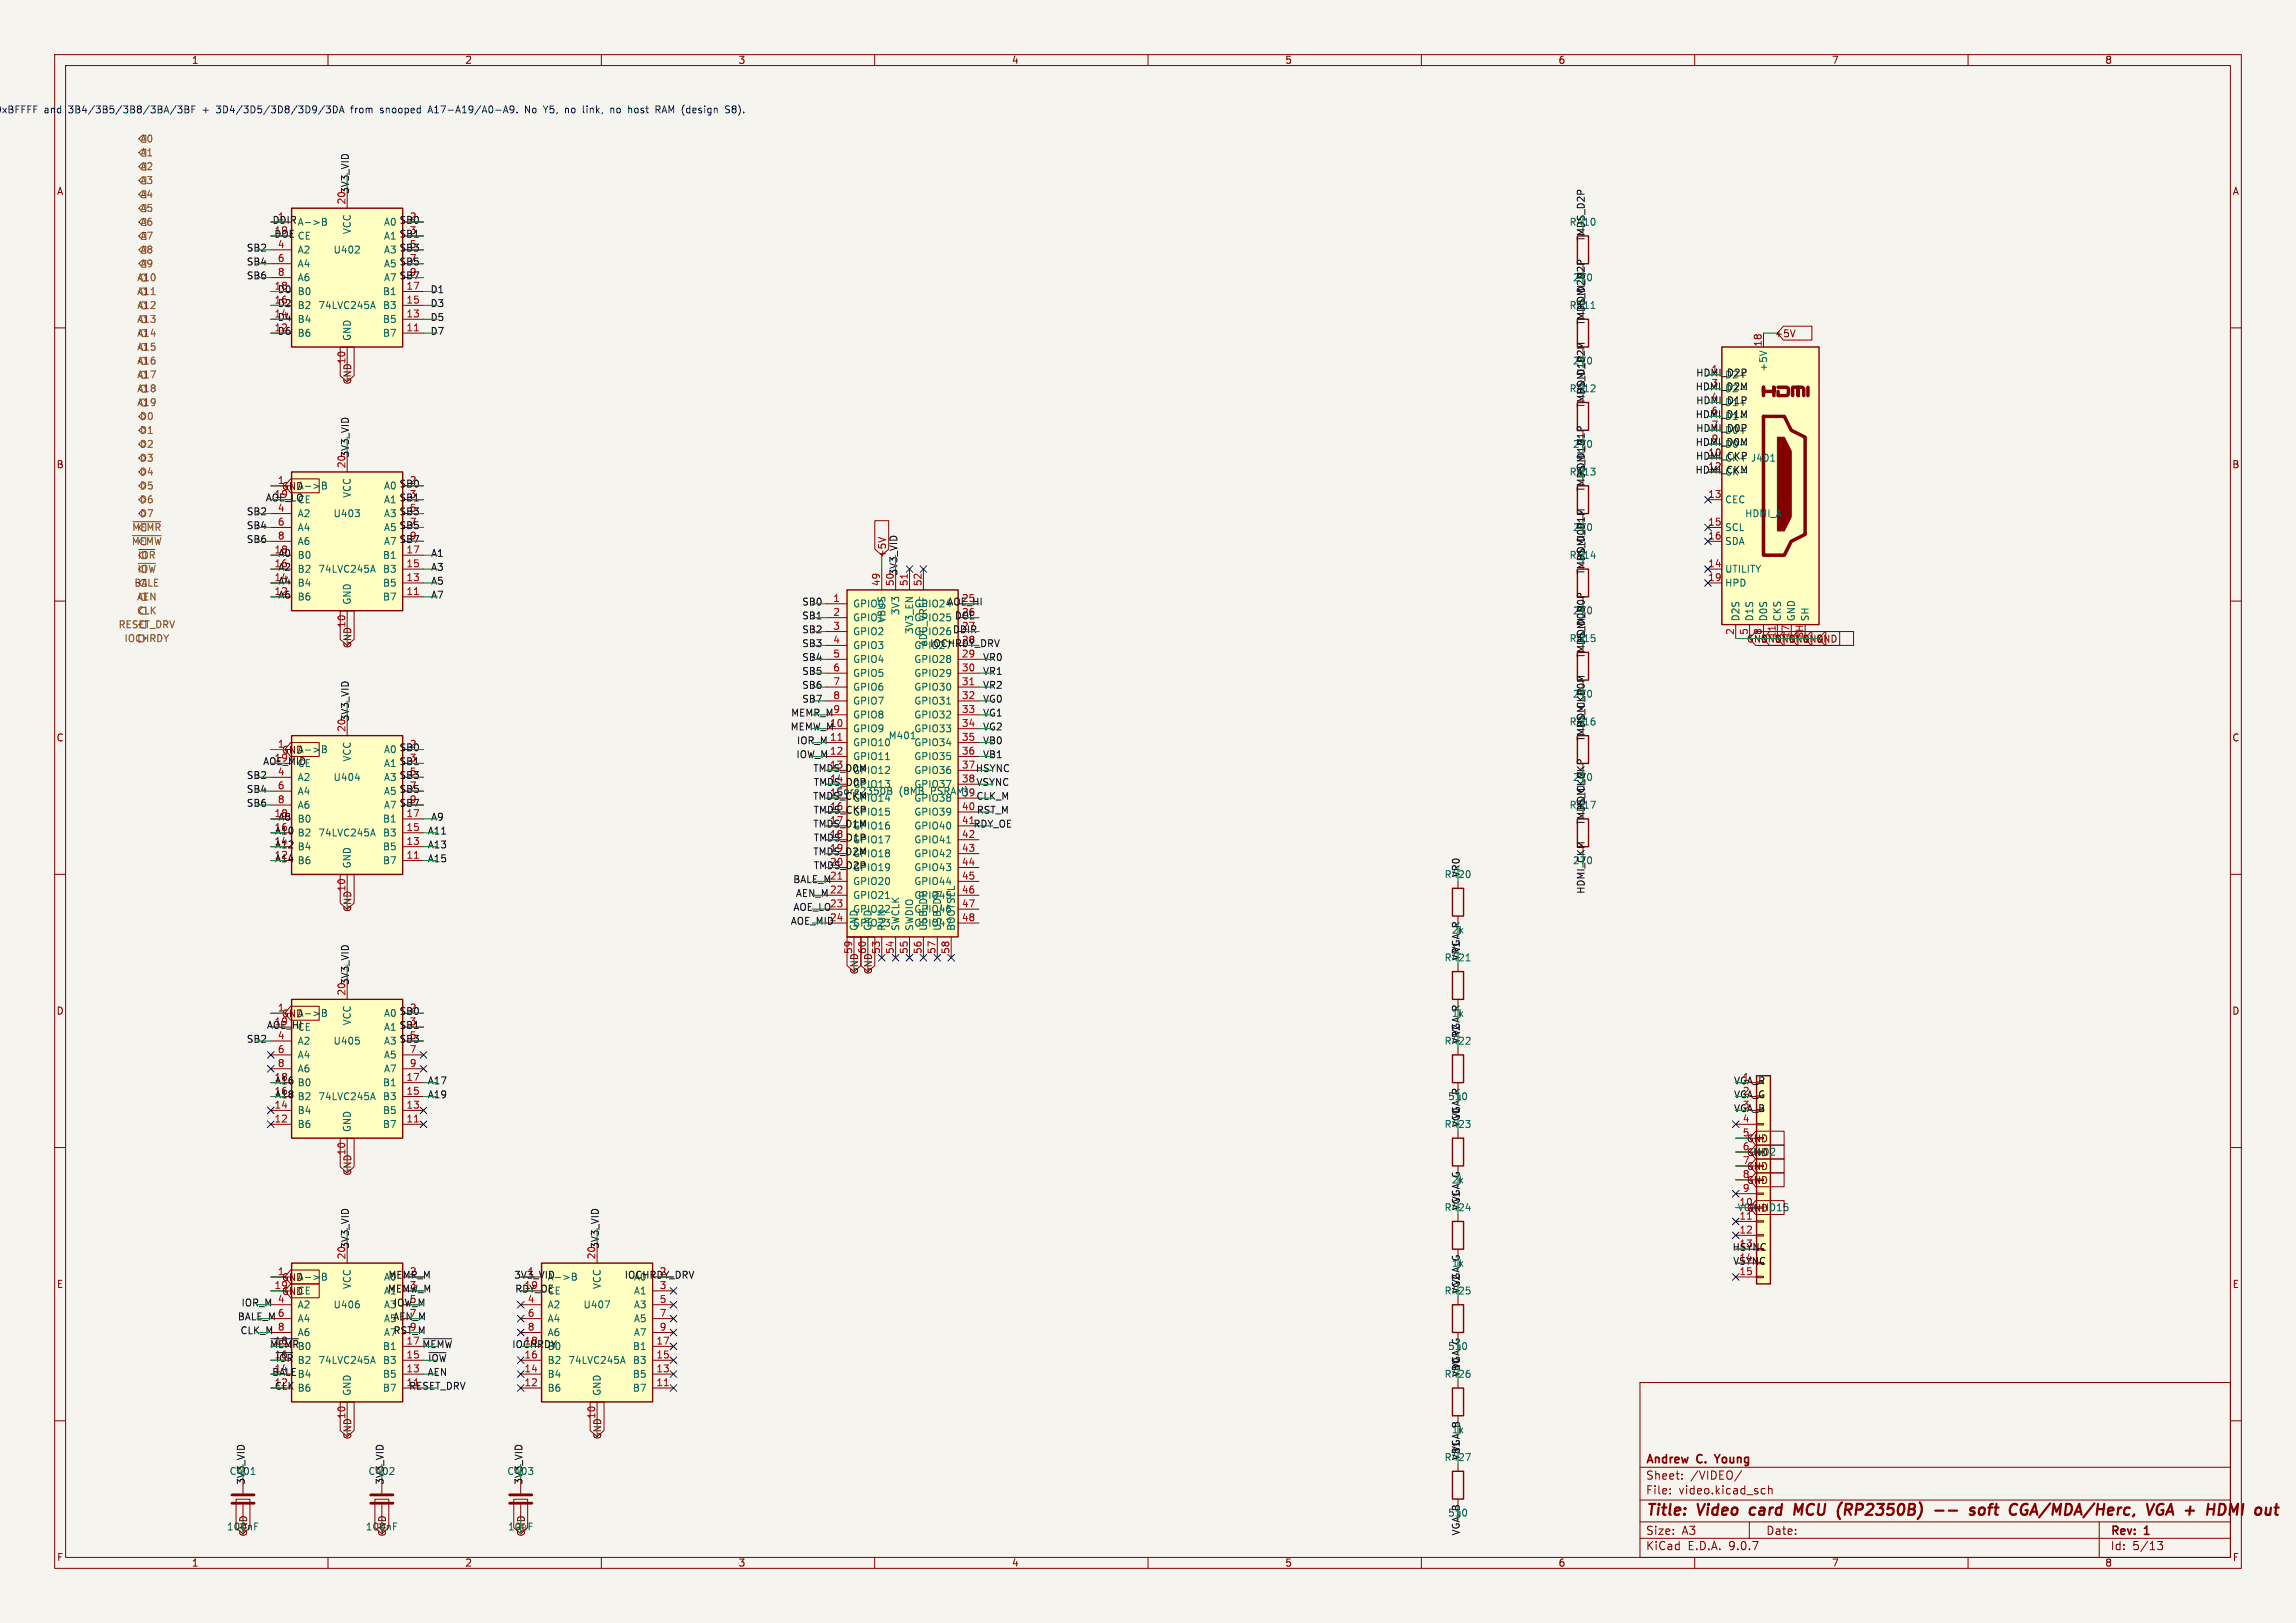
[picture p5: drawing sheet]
<svg xmlns="http://www.w3.org/2000/svg" width="420mm" height="297mm" viewBox="0 0 420 297" stroke-linecap="round" stroke-linejoin="round" font-family="sans-serif">
<defs><g id="words">
<g font-size="2.8" fill="#840000">
<text x="301" y="277.9">Title:</text>
<text x="310.6" y="277.9">Video</text>
<text x="321" y="277.9">card</text>
<text x="329.9" y="277.9">MCU</text>
<text x="338.6" y="277.9">(RP2350B)</text>
<text x="364.5" y="277.9">soft</text>
<text x="372.5" y="277.9">CGA/MDA/Herc,</text>
<text x="398.4" y="277.9">VGA +</text>
<text x="411" y="277.9">HDMI</text>
</g>
<g font-size="2.1" fill="#840000">
<text x="301" y="268.2">Andrew</text>
<text x="310.5" y="268.2">C.</text>
<text x="314.5" y="268.2">Young</text>
<text x="301" y="273.7">File:</text>
<text x="301" y="271">Sheet:</text>
<text x="307.1" y="273.7">video.kicad_sch</text>
<text x="309.2" y="271">/VIDEO/</text>
<text x="301" y="281.1">Size:</text>
<text x="307.6" y="281.1">A3</text>
<text x="323" y="281.1">Date:</text>
<text x="386" y="281.3">Rev:</text>
<text x="392.4" y="281.3">1</text>
<text x="301" y="283.9">KiCad</text>
<text x="308.7" y="283.9">E.D.A.</text>
<text x="316.3" y="283.9">9.0.7</text>
<text x="386" y="283.9">Id:</text>
<text x="390.1" y="283.9">5/13</text>
</g>
<g font-size="1.8" fill="#840000">
<text x="35" y="11.9">1</text>
<text x="85" y="11.9">2</text>
<text x="135" y="11.9">3</text>
<text x="185" y="11.9">4</text>
<text x="235" y="11.9">5</text>
<text x="285" y="11.9">6</text>
<text x="335" y="11.9">7</text>
<text x="385" y="11.9">8</text>
<text x="10.3" y="35.9">A</text>
<text x="408.3" y="35.9">A</text>
<text x="324.5" y="61.9">+5V</text>
<text x="63.2" y="66.7" transform="rotate(-90 63.2 66.7)">10</text>
<text x="10.3" y="85.9">B</text>
<text x="50.7" y="88.6">1</text>
<text x="51.5" y="89.9">GND</text>
<text x="54.4" y="89.8">A-&gt;B</text>
<text x="408.2" y="85.9">B</text>
<text x="63.2" y="115" transform="rotate(-90 63.2 115)">10</text>
<text x="319.8" y="116.3" transform="rotate(-90 319.8 116.3)">5</text>
<text x="322" y="117.8">GND GND GND</text>
<text x="322.3" y="116.3" transform="rotate(-90 322.3 116.3)">8</text>
<text x="324.9" y="116.9" transform="rotate(-90 324.9 116.9)">11</text>
<text x="327.4" y="116.9" transform="rotate(-90 327.4 116.9)">17</text>
<text x="329.9" y="116.9" transform="rotate(-90 329.9 116.9)">SH</text>
<text x="10.3" y="135.9">C</text>
<text x="50.7" y="136.9">1</text>
<text x="408.2" y="135.9">C</text>
<text x="51.5" y="138.1">GND</text>
<text x="54.4" y="138">A-&gt;B</text>
<text x="63.2" y="163.2" transform="rotate(-90 63.2 163.2)">10</text>
<text x="156" y="174.7" transform="rotate(-90 156 174.7)">59</text>
<text x="158.5" y="174.7" transform="rotate(-90 158.5 174.7)">60</text>
<text x="161" y="174.7" transform="rotate(-90 161 174.7)">53</text>
<text x="10.3" y="185.9">D</text>
<text x="50.7" y="185.2">1</text>
<text x="408.2" y="185.9">D</text>
<text x="51.5" y="186.4">GND</text>
<text x="54.4" y="186.3">A-&gt;B</text>
<text x="318.7" y="208">5</text>
<text x="319.4" y="209.2">GND</text>
<text x="63.2" y="211.5" transform="rotate(-90 63.2 211.5)">10</text>
<text x="318.7" y="210.6">6</text>
<text x="318.7" y="213.1">7</text>
<text x="318.7" y="215.6">8</text>
<text x="319.4" y="214.3">GND</text>
<text x="320.2" y="211.7">J402</text>
<text x="318.1" y="220.7">10</text>
<text x="318.7" y="218.2">9</text>
<text x="319.4" y="221.9">GND</text>
<text x="319.4" y="216.9">GND</text>
<text x="318.1" y="223.3">11</text>
<text x="50.7" y="233.4">1</text>
<text x="10.3" y="235.9">E</text>
<text x="50.1" y="236">19</text>
<text x="50.7" y="238.5">4</text>
<text x="51.5" y="234.6">GND</text>
<text x="51.5" y="237.2">GND</text>
<text x="54.4" y="234.5">A-&gt;B</text>
<text x="54.4" y="237.1">CE</text>
<text x="408.3" y="235.9">E</text>
<text x="63.2" y="259.8" transform="rotate(-90 63.2 259.8)">10</text>
<text x="109" y="259.8" transform="rotate(-90 109 259.8)">10</text>
<text x="92.8" y="280.3">10uF</text>
<text x="10.3" y="285.9">F</text>
<text x="35" y="286.9">1</text>
<text x="85" y="286.9">2</text>
<text x="135" y="286.9">3</text>
<text x="185" y="286.9">4</text>
<text x="235" y="286.9">5</text>
<text x="285" y="286.9">6</text>
<text x="335" y="286.9">7</text>
<text x="385" y="286.9">8</text>
<text x="408.3" y="285.9">F</text>
</g>
<g font-size="1.8" fill="#0000c2">
<text x="-.5" y="20.9">xBFFFF</text>
<text x="9.7" y="20.9">and</text>
<text x="14.3" y="20.9">3B4/3B5/3B8/3BA/3BF</text>
<text x="39" y="20.9">+</text>
<text x="41.7" y="20.9">3D4/3D5/3D8/3D9/3DA</text>
<text x="66.6" y="20.9">from</text>
<text x="72.1" y="20.9">snooped</text>
<text x="81.1" y="20.9">A17-A19/A0-A9.</text>
<text x="99" y="20.9">No</text>
<text x="102.6" y="20.9">Y5,</text>
<text x="106.7" y="20.9">no</text>
<text x="110.2" y="20.9">link,</text>
<text x="115.4" y="20.9">no</text>
<text x="118.9" y="20.9">host</text>
<text x="124.1" y="20.9">RAM (design</text>
</g>
<g font-size="1.8" fill="#725600">
<text x="25.6" y="26.3">A0</text>
<text x="25.6" y="28.8">A1</text>
<text x="25.6" y="33.9">A3</text>
<text x="25.6" y="31.3">A2</text>
<text x="25.6" y="41.5">A6</text>
<text x="25.6" y="39">A5</text>
<text x="25.6" y="36.4">A4</text>
<text x="25.6" y="46.6">A8</text>
<text x="25.6" y="44">A7</text>
<text x="25" y="51.7">A10</text>
<text x="25.6" y="49.1">A9</text>
<text x="25" y="59.3">A13</text>
<text x="25" y="56.7">A12</text>
<text x="25" y="54.2">A11</text>
<text x="25" y="64.4">A15</text>
<text x="25" y="61.8">A14</text>
<text x="25" y="72">A18</text>
<text x="25" y="69.4">A17</text>
<text x="25" y="66.9">A16</text>
<text x="25" y="74.5">A19</text>
<text x="25.5" y="77.1">D0</text>
<text x="25.5" y="82.1">D2</text>
<text x="25.5" y="79.6">D1</text>
<text x="25.5" y="84.7">D3</text>
<text x="25.5" y="87.2">D4</text>
<text x="25.5" y="89.8">D5</text>
<text x="25.5" y="94.8">D7</text>
<text x="25.5" y="92.3">D6</text>
<text x="24" y="99.9">~{MEMW}</text>
<text x="24.1" y="97.4">~{MEMR}</text>
<text x="24.5" y="107.5">BALE</text>
<text x="25.1" y="105">~{IOW}</text>
<text x="25.2" y="102.5">~{IOR}</text>
<text x="25" y="110.1">AEN</text>
<text x="25" y="112.6">CLK</text>
<text x="21.6" y="115.2">RESET_DRV</text>
<text x="22.7" y="117.7">IOCHRDY</text>
</g>
<g font-size="1.8" fill="#009600">
<text x="64" y="35.6" transform="rotate(-90 64 35.6)">3V3_VID</text>
<text x="49.8" y="41.2">DDIRA-&gt;B</text>
<text x="290.1" y="44.3" transform="rotate(-90 290.1 44.3)">TMDS_D2P</text>
<text x="290.1" y="56.9" transform="rotate(-90 290.1 56.9)">HDMI_D2P</text>
<text x="64.5" y="70.5" transform="rotate(-90 64.5 70.5)">GND</text>
<text x="310.1" y="71.6">HDMI_D2M</text>
<text x="310.2" y="69.1">HDMI_D2P</text>
<text x="290.1" y="72.2" transform="rotate(-90 290.1 72.2)">HDMI_D2M</text>
<text x="310.1" y="76.7">HDMI_D1M</text>
<text x="310.2" y="74.2">HDMI_D1P</text>
<text x="64" y="83.8" transform="rotate(-90 64 83.8)">3V3_VID</text>
<text x="310.1" y="81.8">HDMI_D0M</text>
<text x="310.2" y="79.3">HDMI_D0P</text>
<text x="290.1" y="87.3" transform="rotate(-90 290.1 87.3)">HDMI_D1P</text>
<text x="310.1" y="86.9">HDMI_CKM</text>
<text x="310.1" y="84.3">HDMI_CKP J401</text>
<text x="48.5" y="92">AOE_LO</text>
<text x="164.3" y="105.4" transform="rotate(-90 164.3 105.4)">3V3_VID</text>
<text x="290.1" y="102.7" transform="rotate(-90 290.1 102.7)">HDMI_D1M</text>
<text x="167.1" y="111.4">GPIO24AOE_HI</text>
<text x="64.5" y="118.7" transform="rotate(-90 64.5 118.7)">GND</text>
<text x="167.1" y="116.4">GPIO26 DDIR</text>
<text x="170" y="118.6">IOCHRDY_DRV</text>
<text x="290.1" y="117.8" transform="rotate(-90 290.1 117.8)">HDMI_D0P</text>
<text x="319.4" y="117.8">GND GND GND</text>
<text x="144.6" y="131.3">MEMR_M</text>
<text x="64" y="132.1" transform="rotate(-90 64 132.1)">3V3_VID</text>
<text x="144.5" y="133.9">MEMW_M</text>
<text x="145.7" y="136.4">IOR_M</text>
<text x="290.1" y="133.1" transform="rotate(-90 290.1 133.1)">HDMI_D0M</text>
<text x="48" y="140.2">AOE_MID</text>
<text x="145.6" y="138.9">IOW_M</text>
<text x="148.7" y="141.5">TMDS_D0M</text>
<text x="178.4" y="141.5">HSYNC</text>
<text x="148.6" y="146.6">TMDS_CKM</text>
<text x="148.7" y="149.1">TMDS_CKP</text>
<text x="148.8" y="144">TMDS_D0P</text>
<text x="178.5" y="146.6">CLK_M</text>
<text x="178.5" y="144">VSYNC</text>
<text x="178.6" y="149.1">RST_M</text>
<text x="290.1" y="148.3" transform="rotate(-90 290.1 148.3)">HDMI_CKP</text>
<text x="148.7" y="151.6">TMDS_D1M</text>
<text x="148.8" y="154.2">TMDS_D1P</text>
<text x="178" y="151.6">RDY_OE</text>
<text x="145" y="161.8">BALE_M</text>
<text x="148.7" y="156.7">TMDS_D2M</text>
<text x="148.8" y="159.3">TMDS_D2P</text>
<text x="64.5" y="167" transform="rotate(-90 64.5 167)">GND</text>
<text x="145" y="166.9">AOE_LO</text>
<text x="145.5" y="164.3">AEN_M</text>
<text x="290.1" y="163.7" transform="rotate(-90 290.1 163.7)">HDMI_CKM</text>
<text x="144.6" y="169.4">AOE_MID</text>
<text x="157.2" y="178.4" transform="rotate(-90 157.2 178.4)">GND</text>
<text x="159.7" y="178.4" transform="rotate(-90 159.7 178.4)">GND</text>
<text x="267.2" y="174.4" transform="rotate(-90 267.2 174.4)">VGA_R</text>
<text x="64" y="180.4" transform="rotate(-90 64 180.4)">3V3_VID</text>
<text x="48.7" y="188.5">AOE_HI</text>
<text x="267.2" y="189.6" transform="rotate(-90 267.2 189.6)">VGA_R</text>
<text x="317.1" y="198.6">VGA_R</text>
<text x="317.1" y="201.2">VGA_G</text>
<text x="317.1" y="203.7">VGA_B</text>
<text x="267.2" y="204.9" transform="rotate(-90 267.2 204.9)">VGA_R</text>
<text x="64.5" y="215.2" transform="rotate(-90 64.5 215.2)">GND</text>
<text x="267.2" y="220.1" transform="rotate(-90 267.2 220.1)">VGA_G</text>
<text x="317.8" y="221.8">VGA</text>
<text x="64" y="228.6" transform="rotate(-90 64 228.6)">3V3_VID</text>
<text x="109.7" y="228.6" transform="rotate(-90 109.7 228.6)">3V3_VID</text>
<text x="316.8" y="229.1">HSYNC</text>
<text x="316.9" y="231.7">VSYNC</text>
<text x="44.1" y="239.3">IOR_M</text>
<text x="70.1" y="239.6">A3IOW_M</text>
<text x="70.9" y="236.7">MEMW_M</text>
<text x="71" y="234.2">MEMR_M</text>
<text x="94" y="234.2">3V3_VID</text>
<text x="94.2" y="236.7">RDY_OE</text>
<text x="114.2" y="234.2">IOCHRDY_DRV</text>
<text x="267.2" y="235.4" transform="rotate(-90 267.2 235.4)">VGA_G</text>
<text x="43.4" y="241.8">BALE_M</text>
<text x="43.9" y="244.4">CLK_M</text>
<text x="70.1" y="242.2">A5AEN_M</text>
<text x="70.1" y="244.7">A7RST_M</text>
<text x="49.3" y="246.9">~{MEMR}</text>
<text x="49.7" y="252">BALEB4</text>
<text x="77.2" y="246.9">~{MEMW}</text>
<text x="93.6" y="246.9">IOCHRDY</text>
<text x="267.2" y="250.6" transform="rotate(-90 267.2 250.6)">VGA_G</text>
<text x="74.7" y="254.5">RESET_DRV</text>
<text x="64.5" y="263.5" transform="rotate(-90 64.5 263.5)">GND</text>
<text x="110.2" y="263.5" transform="rotate(-90 110.2 263.5)">GND</text>
<text x="267.2" y="265.8" transform="rotate(-90 267.2 265.8)">VGA_B</text>
<text x="45" y="271.8" transform="rotate(-90 45 271.8)">3V3_VID</text>
<text x="70.4" y="271.8" transform="rotate(-90 70.4 271.8)">3V3_VID</text>
<text x="95.8" y="271.8" transform="rotate(-90 95.8 271.8)">3V3_VID</text>
<text x="45.4" y="281.3" transform="rotate(-90 45.4 281.3)">GND</text>
<text x="70.8" y="281.3" transform="rotate(-90 70.8 281.3)">GND</text>
<text x="96.2" y="281.3" transform="rotate(-90 96.2 281.3)">GND</text>
<text x="267.2" y="281.1" transform="rotate(-90 267.2 281.1)">VGA_B</text>
</g>
<g font-size="1.8" fill="#0f0f0f">
<text x="50.7" y="40.4">1</text>
<text x="63.2" y="37.5" transform="rotate(-90 63.2 37.5)">20</text>
<text x="70.1" y="41.5">A0 SB0</text>
<text x="74.9" y="40.4">2</text>
<text x="287" y="41.5">R410</text>
<text x="45" y="46.2">SB2</text>
<text x="50.1" y="43.7">DOE CE</text>
<text x="50.1" y="42.9">19</text>
<text x="70.1" y="44">A1 SB1</text>
<text x="70.1" y="46.6">A3 SB3</text>
<text x="74.9" y="42.9">3</text>
<text x="74.9" y="45.5">5</text>
<text x="45" y="48.8">SB4</text>
<text x="45" y="51.3">SB6</text>
<text x="50.1" y="53.1">18</text>
<text x="50.7" y="53.9">D0</text>
<text x="70.1" y="49.1">A5 SB5</text>
<text x="70.1" y="51.7">A7 SB7</text>
<text x="74.9" y="48">7</text>
<text x="74.9" y="50.5">9</text>
<text x="78.7" y="53.9">D1</text>
<text x="287.6" y="51.7">270</text>
<text x="50.1" y="55.6">16</text>
<text x="50.1" y="58.2">14</text>
<text x="50.7" y="58.9">D4</text>
<text x="50.7" y="56.4">D2</text>
<text x="78.7" y="58.9">D5</text>
<text x="78.7" y="56.4">D3</text>
<text x="287" y="56.7">R411</text>
<text x="290.1" y="59.6" transform="rotate(-90 290.1 59.6)">TMDS_D2M</text>
<text x="50.1" y="60.7">12</text>
<text x="50.7" y="61.5">D6</text>
<text x="78.7" y="61.5">D7</text>
<text x="287" y="72">R412</text>
<text x="287.6" y="66.9">270</text>
<text x="313" y="68.3">1</text>
<text x="313" y="70.9">3</text>
<text x="315.5" y="69.4">D2+</text>
<text x="315.5" y="72">D2-</text>
<text x="290.1" y="74.8" transform="rotate(-90 290.1 74.8)">TMDS_D1P</text>
<text x="313" y="73.4">4</text>
<text x="313" y="75.9">6</text>
<text x="315.5" y="74.5">D1+</text>
<text x="315.5" y="77.1">D1-</text>
<text x="287.6" y="82.1">270</text>
<text x="312.4" y="83.6">10</text>
<text x="313" y="78.5">7</text>
<text x="313" y="81">9</text>
<text x="315.5" y="79.6">D0+</text>
<text x="315.5" y="82.1">D0-</text>
<text x="63.2" y="85.8" transform="rotate(-90 63.2 85.8)">20</text>
<text x="70.1" y="89.8">A0 SB0</text>
<text x="74.9" y="88.6">2</text>
<text x="287" y="87.2">R413</text>
<text x="312.4" y="86.1">12</text>
<text x="315.5" y="84.7">CK+</text>
<text x="315.5" y="87.2">CK-</text>
<text x="45" y="94.5">SB2</text>
<text x="50.1" y="91.2">19</text>
<text x="54.4" y="92.3">CE</text>
<text x="70.1" y="92.3">A1 SB1</text>
<text x="70.1" y="94.8">A3 SB3</text>
<text x="74.9" y="91.2">3</text>
<text x="74.9" y="93.7">5</text>
<text x="290.1" y="90.1" transform="rotate(-90 290.1 90.1)">TMDS_D1M</text>
<text x="45" y="97">SB4</text>
<text x="45" y="99.6">SB6</text>
<text x="50.1" y="101.3">18</text>
<text x="70.1" y="97.4">A5 SB5</text>
<text x="70.1" y="99.9">A7 SB7</text>
<text x="74.9" y="96.3">7</text>
<text x="74.9" y="98.8">9</text>
<text x="287.6" y="97.4">270</text>
<text x="50.1" y="103.9">16</text>
<text x="50.1" y="106.4">14</text>
<text x="50.8" y="104.7">A2</text>
<text x="50.8" y="102.1">A0</text>
<text x="50.8" y="107.2">A4</text>
<text x="78.8" y="102.1">A1</text>
<text x="78.8" y="104.7">A3</text>
<text x="78.8" y="107.2">A5</text>
<text x="162.2" y="102.2" transform="rotate(-90 162.2 102.2)">+5V</text>
<text x="163.6" y="107.4" transform="rotate(-90 163.6 107.4)">50</text>
<text x="287" y="102.5">R414</text>
<text x="290.1" y="105.2" transform="rotate(-90 290.1 105.2)">TMDS_D0P</text>
<text x="50.1" y="109">12</text>
<text x="50.8" y="109.7">A6</text>
<text x="78.8" y="109.7">A7</text>
<text x="146.6" y="111">SB0</text>
<text x="146.6" y="113.5">SB1</text>
<text x="167.1" y="113.9">GPIO25 DOE</text>
<text x="175.9" y="110.2">25</text>
<text x="175.9" y="112.8">26</text>
<text x="287.6" y="112.6">270</text>
<text x="146.6" y="116.1">SB2</text>
<text x="146.6" y="118.6">SB3</text>
<text x="167.1" y="119">GPIO27</text>
<text x="175.9" y="115.3">27</text>
<text x="175.9" y="117.9">28</text>
<text x="287" y="117.7">R415</text>
<text x="146.6" y="123.7">SB5</text>
<text x="146.6" y="121.2">SB4</text>
<text x="179.7" y="123.7">VR1</text>
<text x="179.7" y="121.2">VR0</text>
<text x="290.1" y="120.6" transform="rotate(-90 290.1 120.6)">TMDS_D0M</text>
<text x="146.6" y="126.2">SB6</text>
<text x="146.6" y="128.8">SB7</text>
<text x="152.3" y="130.6">9</text>
<text x="179.7" y="126.2">VR2</text>
<text x="179.7" y="131.3">VG1</text>
<text x="179.7" y="128.8">VG0</text>
<text x="287.6" y="127.9">270</text>
<text x="63.2" y="134" transform="rotate(-90 63.2 134)">20</text>
<text x="74.9" y="136.9">2</text>
<text x="151.7" y="133.1">10</text>
<text x="179.7" y="133.9">VG2</text>
<text x="179.7" y="136.4">VB0</text>
<text x="287" y="132.9">R416</text>
<text x="290.1" y="135.7" transform="rotate(-90 290.1 135.7)">TMDS_CKP</text>
<text x="45" y="142.8">SB2</text>
<text x="50.1" y="139.4">19</text>
<text x="54.4" y="140.6">CE</text>
<text x="70.1" y="138">A0 SB0</text>
<text x="70.1" y="140.6">A1 SB1</text>
<text x="70.1" y="143.1">A3 SB3</text>
<text x="74.9" y="139.4">3</text>
<text x="74.9" y="142">5</text>
<text x="151.7" y="140.7">13</text>
<text x="151.7" y="143.3">14</text>
<text x="156" y="139.3">GPIO11</text>
<text x="156" y="141.8">GPIO12</text>
<text x="179.7" y="138.9">VB1</text>
<text x="287.6" y="143.1">270</text>
<text x="45" y="147.8">SB6</text>
<text x="45" y="145.3">SB4</text>
<text x="50.1" y="149.6">18</text>
<text x="70.1" y="145.6">A5 SB5</text>
<text x="70.1" y="148.2">A7 SB7</text>
<text x="74.9" y="144.5">7</text>
<text x="74.9" y="147.1">9</text>
<text x="151.7" y="145.8">15</text>
<text x="151.7" y="148.3">16</text>
<text x="152.9" y="145.6">Core2350B</text>
<text x="156" y="144.4">GPIO13</text>
<text x="156" y="146.9">GPIO14</text>
<text x="156" y="149.5">GPIO15</text>
<text x="287" y="148.2">R417</text>
<text x="50.1" y="152.1">16</text>
<text x="50.1" y="154.7">14</text>
<text x="50.2" y="152.9">A10</text>
<text x="50.2" y="155.5">A12</text>
<text x="50.8" y="150.4">A8</text>
<text x="78.2" y="155.5">A13</text>
<text x="78.2" y="152.9">A11</text>
<text x="78.8" y="150.4">A9</text>
<text x="151.7" y="150.9">17</text>
<text x="151.7" y="153.4">18</text>
<text x="151.7" y="156">19</text>
<text x="156" y="152">GPIO16</text>
<text x="156" y="154.5">GPIO17</text>
<text x="290.1" y="151.1" transform="rotate(-90 290.1 151.1)">TMDS_CKM</text>
<text x="50.1" y="157.2">12</text>
<text x="50.2" y="158">A14</text>
<text x="78.2" y="158">A15</text>
<text x="151.7" y="158.5">20</text>
<text x="151.7" y="161">21</text>
<text x="156" y="157.1">GPIO18</text>
<text x="156" y="159.6">GPIO19</text>
<text x="267.2" y="160.6" transform="rotate(-90 267.2 160.6)">VR0</text>
<text x="287.6" y="158.3">270</text>
<text x="151.7" y="163.6">22</text>
<text x="151.7" y="166.1">23</text>
<text x="151.7" y="168.7">24</text>
<text x="265.5" y="171">2k</text>
<text x="267.2" y="175.9" transform="rotate(-90 267.2 175.9)">VR1</text>
<text x="63.2" y="182.3" transform="rotate(-90 63.2 182.3)">20</text>
<text x="74.9" y="185.2">2</text>
<text x="45" y="191">SB2</text>
<text x="50.1" y="187.7">19</text>
<text x="54.4" y="188.8">CE</text>
<text x="70.1" y="186.3">A0 SB0</text>
<text x="70.1" y="188.8">A1 SB1</text>
<text x="70.1" y="191.4">A3 SB3</text>
<text x="74.9" y="187.7">3</text>
<text x="74.9" y="190.2">5</text>
<text x="265.5" y="186.3">1k</text>
<text x="267.2" y="191.1" transform="rotate(-90 267.2 191.1)">VR2</text>
<text x="50.1" y="197.9">18</text>
<text x="318.7" y="197.9">1</text>
<text x="50.1" y="200.4">16</text>
<text x="50.2" y="201.2">A18</text>
<text x="50.2" y="198.6">A16</text>
<text x="78.2" y="198.6">A17</text>
<text x="78.2" y="201.2">A19</text>
<text x="264.8" y="201.5">510</text>
<text x="318.7" y="200.4">2</text>
<text x="318.7" y="202.9">3</text>
<text x="267.2" y="206.4" transform="rotate(-90 267.2 206.4)">VG0</text>
<text x="265.5" y="216.8">2k</text>
<text x="267.2" y="221.6" transform="rotate(-90 267.2 221.6)">VG1</text>
<text x="63.2" y="230.5" transform="rotate(-90 63.2 230.5)">20</text>
<text x="74.9" y="233.4">2</text>
<text x="96.4" y="233.4">1</text>
<text x="109" y="230.5" transform="rotate(-90 109 230.5)">20</text>
<text x="120.6" y="233.4">2</text>
<text x="265.5" y="232">1k</text>
<text x="318.1" y="228.3">13</text>
<text x="318.1" y="230.9">14</text>
<text x="74.9" y="236">3</text>
<text x="74.9" y="238.5">5</text>
<text x="95.8" y="236">19</text>
<text x="100.1" y="234.5">A-&gt;B</text>
<text x="100.1" y="237.1">CE</text>
<text x="115.9" y="234.5">A0</text>
<text x="267.2" y="236.8" transform="rotate(-90 267.2 236.8)">VG2</text>
<text x="54.4" y="244.7">A6</text>
<text x="74.9" y="241">7</text>
<text x="74.9" y="243.6">9</text>
<text x="100.1" y="244.7">A6</text>
<text x="50.1" y="246.1">18</text>
<text x="50.1" y="248.7">16</text>
<text x="50.1" y="251.2">14</text>
<text x="50.4" y="249.4">~{IOR}</text>
<text x="54.4" y="247.2">B0</text>
<text x="78.1" y="252">AEN</text>
<text x="78.2" y="249.4">~{IOW}</text>
<text x="95.8" y="246.1">18</text>
<text x="100.1" y="247.2">B0</text>
<text x="264.8" y="247.2">510</text>
<text x="50.1" y="253.7">12</text>
<text x="50.2" y="254.5">CLK</text>
<text x="74.3" y="253.7">11</text>
<text x="267.2" y="252.1" transform="rotate(-90 267.2 252.1)">VB0</text>
<text x="265.5" y="262.5">1k</text>
<text x="267.2" y="267.3" transform="rotate(-90 267.2 267.3)">VB1</text>
<text x="41.9" y="270.1">C401</text>
<text x="67.3" y="270.1">C402</text>
<text x="92.7" y="270.1">C403</text>
<text x="264.8" y="277.7">510</text>
</g>
<g font-size="1.8" fill="#a90000">
<text x="50.7" y="45.5">4</text>
<text x="50.7" y="48">6</text>
<text x="50.7" y="50.5">8</text>
<text x="74.3" y="53.1">17</text>
<text x="74.3" y="55.6">15</text>
<text x="74.3" y="58.2">13</text>
<text x="74.3" y="60.7">11</text>
<text x="322.3" y="63.5" transform="rotate(-90 322.3 63.5)">18</text>
<text x="50.7" y="93.7">4</text>
<text x="312.4" y="91.2">13</text>
<text x="50.7" y="96.3">6</text>
<text x="50.7" y="98.8">8</text>
<text x="74.3" y="101.3">17</text>
<text x="312.4" y="96.3">15</text>
<text x="312.4" y="98.8">16</text>
<text x="74.3" y="103.9">15</text>
<text x="74.3" y="106.4">13</text>
<text x="161" y="107.4" transform="rotate(-90 161 107.4)">49</text>
<text x="166.1" y="107.4" transform="rotate(-90 166.1 107.4)">51</text>
<text x="168.7" y="107.4" transform="rotate(-90 168.7 107.4)">52</text>
<text x="312.4" y="103.9">14</text>
<text x="312.4" y="106.4">19</text>
<text x="74.3" y="109">11</text>
<text x="152.3" y="110.2">1</text>
<text x="152.3" y="112.8">2</text>
<text x="152.3" y="115.3">3</text>
<text x="152.3" y="117.9">4</text>
<text x="317.2" y="116.3" transform="rotate(-90 317.2 116.3)">2</text>
<text x="152.3" y="120.4">5</text>
<text x="152.3" y="122.9">6</text>
<text x="152.3" y="125.5">7</text>
<text x="175.9" y="120.4">29</text>
<text x="175.9" y="122.9">30</text>
<text x="175.9" y="125.5">31</text>
<text x="152.3" y="128">8</text>
<text x="175.9" y="128">32</text>
<text x="175.9" y="130.6">33</text>
<text x="151.7" y="135.6">11</text>
<text x="175.9" y="133.1">34</text>
<text x="175.9" y="135.6">35</text>
<text x="50.7" y="142">4</text>
<text x="151.7" y="138.2">12</text>
<text x="175.9" y="138.2">36</text>
<text x="175.9" y="140.7">37</text>
<text x="175.9" y="143.3">38</text>
<text x="50.7" y="144.5">6</text>
<text x="50.7" y="147.1">8</text>
<text x="74.3" y="149.6">17</text>
<text x="175.9" y="148.3">40</text>
<text x="74.3" y="152.1">15</text>
<text x="74.3" y="154.7">13</text>
<text x="175.9" y="150.9">41</text>
<text x="175.9" y="153.4">42</text>
<text x="175.9" y="156">43</text>
<text x="74.3" y="157.2">11</text>
<text x="175.9" y="158.5">44</text>
<text x="175.9" y="161">45</text>
<text x="175.9" y="163.6">46</text>
<text x="175.9" y="166.1">47</text>
<text x="175.9" y="168.7">48</text>
<text x="163.6" y="174.7" transform="rotate(-90 163.6 174.7)">54</text>
<text x="166.1" y="174.7" transform="rotate(-90 166.1 174.7)">55</text>
<text x="168.7" y="174.7" transform="rotate(-90 168.7 174.7)">56</text>
<text x="171.2" y="174.7" transform="rotate(-90 171.2 174.7)">57</text>
<text x="173.7" y="174.7" transform="rotate(-90 173.7 174.7)">58</text>
<text x="50.7" y="190.2">4</text>
<text x="50.7" y="192.8">6</text>
<text x="50.7" y="195.3">8</text>
<text x="74.3" y="197.9">17</text>
<text x="74.9" y="192.8">7</text>
<text x="74.9" y="195.3">9</text>
<text x="50.1" y="202.9">14</text>
<text x="74.3" y="200.4">15</text>
<text x="74.3" y="202.9">13</text>
<text x="50.1" y="205.5">12</text>
<text x="74.3" y="205.5">11</text>
<text x="318.7" y="205.5">4</text>
<text x="318.1" y="225.8">12</text>
<text x="318.1" y="233.4">15</text>
<text x="96.4" y="238.5">4</text>
<text x="120.6" y="236">3</text>
<text x="120.6" y="238.5">5</text>
<text x="50.7" y="241">6</text>
<text x="50.7" y="243.6">8</text>
<text x="96.4" y="241">6</text>
<text x="96.4" y="243.6">8</text>
<text x="120.6" y="241">7</text>
<text x="120.6" y="243.6">9</text>
<text x="74.3" y="246.1">17</text>
<text x="74.3" y="248.7">15</text>
<text x="74.3" y="251.2">13</text>
<text x="95.8" y="248.7">16</text>
<text x="95.8" y="251.2">14</text>
<text x="120" y="246.1">17</text>
<text x="120" y="248.7">15</text>
<text x="120" y="251.2">13</text>
<text x="95.8" y="253.7">12</text>
<text x="120" y="253.7">11</text>
</g>
<g font-size="1.8" fill="#006464">
<text x="54.4" y="46.6">A2</text>
<text x="60.9" y="46.6">U402</text>
<text x="64.4" y="42.9" transform="rotate(-90 64.4 42.9)">VCC</text>
<text x="54.4" y="49.1">A4</text>
<text x="54.4" y="51.7">A6</text>
<text x="54.4" y="54.2">B0</text>
<text x="54.4" y="56.7">B2</text>
<text x="54.4" y="59.3">B4</text>
<text x="58.1" y="56.7">74LVC245A</text>
<text x="70" y="54.2">B1</text>
<text x="70" y="56.7">B3</text>
<text x="70" y="59.3">B5</text>
<text x="54.4" y="61.8">B6</text>
<text x="64.4" y="62.5" transform="rotate(-90 64.4 62.5)">GND</text>
<text x="70" y="61.8">B7</text>
<text x="323.4" y="68.1" transform="rotate(-90 323.4 68.1)">+5V</text>
<text x="54.4" y="94.8">A2</text>
<text x="60.9" y="94.8">U403</text>
<text x="64.4" y="91.2" transform="rotate(-90 64.4 91.2)">VCC</text>
<text x="315.5" y="92.3">CEC</text>
<text x="319.1" y="94.8">HDMI_A</text>
<text x="54.4" y="97.4">A4</text>
<text x="54.4" y="99.9">A6</text>
<text x="315.5" y="97.4">SCL</text>
<text x="315.5" y="99.9">SDA</text>
<text x="54.4" y="102.5">B0</text>
<text x="54.4" y="105">B2</text>
<text x="54.4" y="107.5">B4</text>
<text x="58.1" y="105">74LVC245A</text>
<text x="70" y="102.5">B1</text>
<text x="70" y="105">B3</text>
<text x="70" y="107.5">B5</text>
<text x="315.5" y="105">UTILITY</text>
<text x="315.5" y="107.5">HPD</text>
<text x="54.4" y="110.1">B6</text>
<text x="64.4" y="110.7" transform="rotate(-90 64.4 110.7)">GND</text>
<text x="70" y="110.1">B7</text>
<text x="156" y="111.4">GPIO0</text>
<text x="156" y="113.9">GPIO1</text>
<text x="164.7" y="112.7" transform="rotate(-90 164.7 112.7)">3V3</text>
<text x="318.4" y="113.8" transform="rotate(-90 318.4 113.8)">D2S</text>
<text x="320.9" y="113.8" transform="rotate(-90 320.9 113.8)">D1S</text>
<text x="323.4" y="113.8" transform="rotate(-90 323.4 113.8)">D0S</text>
<text x="326" y="113.8" transform="rotate(-90 326 113.8)">CKS</text>
<text x="328.5" y="113.8" transform="rotate(-90 328.5 113.8)">GND</text>
<text x="331.1" y="113.8" transform="rotate(-90 331.1 113.8)">SH</text>
<text x="156" y="116.4">GPIO2</text>
<text x="156" y="119">GPIO3</text>
<text x="162.2" y="114.1" transform="rotate(-90 162.2 114.1)">VBUS</text>
<text x="167.2" y="116.1" transform="rotate(-90 167.2 116.1)">3V3_EN</text>
<text x="169.8" y="118.4" transform="rotate(-90 169.8 118.4)">ADC_VREF</text>
<text x="156" y="121.5">GPIO4</text>
<text x="156" y="124.1">GPIO5</text>
<text x="167.1" y="121.5">GPIO28</text>
<text x="167.1" y="124.1">GPIO29</text>
<text x="156" y="126.6">GPIO6</text>
<text x="156" y="129.1">GPIO7</text>
<text x="156" y="131.7">GPIO8</text>
<text x="167.1" y="126.6">GPIO30</text>
<text x="167.1" y="129.1">GPIO31</text>
<text x="167.1" y="131.7">GPIO32</text>
<text x="156" y="134.2">GPIO9</text>
<text x="156" y="136.8">GPIO10</text>
<text x="162.5" y="135.5">M401</text>
<text x="167.1" y="134.2">GPIO33</text>
<text x="167.1" y="136.8">GPIO34</text>
<text x="54.4" y="143.1">A2</text>
<text x="60.9" y="143.1">U404</text>
<text x="64.4" y="139.5" transform="rotate(-90 64.4 139.5)">VCC</text>
<text x="167.1" y="139.3">GPIO35</text>
<text x="167.1" y="141.8">GPIO36</text>
<text x="54.4" y="145.6">A4</text>
<text x="54.4" y="148.2">A6</text>
<text x="164.4" y="145.6">(8MB</text>
<text x="167.1" y="144.4">GPIO37</text>
<text x="167.1" y="146.9">GPIO38</text>
<text x="167.1" y="149.5">GPIO39</text>
<text x="170.4" y="145.6">PSRAM)</text>
<text x="175.9" y="145.8">39</text>
<text x="54.4" y="150.7">B0</text>
<text x="54.4" y="153.3">B2</text>
<text x="54.4" y="155.8">B4</text>
<text x="58.1" y="153.3">74LVC245A</text>
<text x="70" y="150.7">B1</text>
<text x="70" y="153.3">B3</text>
<text x="70" y="155.8">B5</text>
<text x="167.1" y="152">GPIO40</text>
<text x="167.1" y="154.5">GPIO41</text>
<text x="54.4" y="158.3">B6</text>
<text x="64.4" y="159" transform="rotate(-90 64.4 159)">GND</text>
<text x="70" y="158.3">B7</text>
<text x="167.1" y="157.1">GPIO42</text>
<text x="167.1" y="159.6">GPIO43</text>
<text x="264.1" y="160.9">R420</text>
<text x="156" y="162.2">GPIO20</text>
<text x="156" y="164.7">GPIO21</text>
<text x="156" y="167.2">GPIO22</text>
<text x="167.1" y="162.2">GPIO44</text>
<text x="167.1" y="164.7">GPIO45</text>
<text x="167.1" y="167.2">GPIO46</text>
<text x="156" y="169.8">GPIO23</text>
<text x="157.1" y="170.4" transform="rotate(-90 157.1 170.4)">GND</text>
<text x="159.6" y="170.4" transform="rotate(-90 159.6 170.4)">GND</text>
<text x="162.2" y="170.4" transform="rotate(-90 162.2 170.4)">RUN</text>
<text x="164.7" y="170.4" transform="rotate(-90 164.7 170.4)">SWCLK</text>
<text x="167.1" y="169.8">GPIO47</text>
<text x="167.2" y="170.4" transform="rotate(-90 167.2 170.4)">SWDIO</text>
<text x="174.9" y="170.4" transform="rotate(-90 174.9 170.4)">BOOTSEL</text>
<text x="264.1" y="176.1">R421</text>
<text x="54.4" y="191.4">A2</text>
<text x="60.9" y="191.4">U405</text>
<text x="64.4" y="187.7" transform="rotate(-90 64.4 187.7)">VCC</text>
<text x="264.1" y="191.4">R422</text>
<text x="54.4" y="193.9">A4</text>
<text x="54.4" y="196.4">A6</text>
<text x="70.1" y="193.9">A5</text>
<text x="70.1" y="196.4">A7</text>
<text x="54.4" y="199">B0</text>
<text x="54.4" y="201.5">B2</text>
<text x="58.1" y="201.5">74LVC245A</text>
<text x="70" y="199">B1</text>
<text x="70" y="201.5">B3</text>
<text x="54.4" y="204.1">B4</text>
<text x="54.4" y="206.6">B6</text>
<text x="64.4" y="207.3" transform="rotate(-90 64.4 207.3)">GND</text>
<text x="70" y="204.1">B5</text>
<text x="70" y="206.6">B7</text>
<text x="264.1" y="206.6">R423</text>
<text x="264.1" y="221.8">R424</text>
<text x="322.4" y="221.8">HD15</text>
<text x="54.4" y="239.6">A2</text>
<text x="60.9" y="239.6">U406</text>
<text x="64.4" y="236" transform="rotate(-90 64.4 236)">VCC</text>
<text x="70.1" y="234.5">A0</text>
<text x="70.1" y="237.1">A1</text>
<text x="100.1" y="239.6">A2</text>
<text x="106.6" y="239.6">U407</text>
<text x="110.1" y="236" transform="rotate(-90 110.1 236)">VCC</text>
<text x="115.9" y="237.1">A1</text>
<text x="115.9" y="239.6">A3</text>
<text x="264.1" y="237.1">R425</text>
<text x="54.4" y="242.2">A4</text>
<text x="100.1" y="242.2">A4</text>
<text x="115.9" y="242.2">A5</text>
<text x="115.9" y="244.7">A7</text>
<text x="54.4" y="249.8">B2</text>
<text x="58.1" y="249.8">74LVC245A</text>
<text x="70" y="247.2">B1</text>
<text x="70" y="249.8">B3</text>
<text x="100.1" y="249.8">B2</text>
<text x="103.9" y="249.8">74LVC245A</text>
<text x="115.7" y="247.2">B1</text>
<text x="115.7" y="249.8">B3</text>
<text x="54.4" y="254.9">B6</text>
<text x="64.4" y="255.5" transform="rotate(-90 64.4 255.5)">GND</text>
<text x="70" y="252.3">B5</text>
<text x="70" y="254.9">B7</text>
<text x="100.1" y="252.3">B4</text>
<text x="100.1" y="254.9">B6</text>
<text x="110.1" y="255.5" transform="rotate(-90 110.1 255.5)">GND</text>
<text x="115.7" y="252.3">B5</text>
<text x="115.7" y="254.9">B7</text>
<text x="264.1" y="252.3">R426</text>
<text x="264.1" y="267.6">R427</text>
<text x="41.4" y="280.3">100nF</text>
<text x="66.8" y="280.3">100nF</text>
</g>
</g></defs>
<path d="M0 0h420v297h-420z" fill="#f5f4ef" stroke="#f5f4ef" stroke-width=".18"/>
<g fill="none" stroke="#840000" stroke-width=".18">
<path d="M10 10h400v277h-400zM12 12h396v273h-396zM60 10v2M110 10v2M160 10v2M210 10v2M260 10v2M310 10v2M360 10v2M10 60h2M408 60h2M10 110h2"/>
<path d="M408 110h2M10 160h2M408 160h2M10 210h2M408 210h2M300 253h108v32h-108zM10 260h2M300 278.5h108M300 274.5h108M300 268.5h108M305.5 273.2v.2M305.5 272.5v.1"/>
<path d="M307.7 270.5v.2M307.7 269.8v.1M318.6 269.1l-1.3 1.9M320 278.5v3M322.4 272.4l.5 .1M322.9 273.3l-.5 .1M323.5 272.5l.2-.1 .4 .1 .1 .9M323.5 271.9v1.5M384 278.5v6.5M408 260h2M60 285v2M110 285v2"/>
<path d="M160 285v2M210 285v2M260 285v2M300 281.5h108M310 285v2M360 285v2M394.7 282.1h.9l-.5 .6 .4 .1v.6l-.2 .2-.6-.1"/>
</g>
<g fill="none" stroke="#840000" stroke-width=".4">
<path d="M320.2 276.1l-.2 .7 .4 .4M329.8 275.2l-.9 1.4-.5-1.4-.2 2M337.5 276.3h.8M338.4 275.2h-.7l-.3 2M354 276.4h1.5M356.5 276.4h1.5M361.2 276a.49 .49 0 0 0-.8 .3l.1 .1 .4 .1 .3 .3-.3 .4-.6-.1M362.1 276.1a.52 .52 0 0 1 .6-.2 .52 .52 0 0 1 .4 .4l-.1 .5a.55 .55 0 0 1-.5 .4 .55 .55 0 0 1-.5-.4zM370.5 276.3h.4l-.2 .8M370.7 275.2l.2 .1M371.6 276.6h.9M372.3 275.2l-1 2"/>
<path d="M395.8 275.3a1.02 1.02 0 0 0-1.3 .6 1.02 1.02 0 0 0 .5 1.3l.6-.2 .1-.7h-.4M396.2 277.2l.9-2 .4 2M396.5 276.6h.9M408.5 276.6l.9-1.4-.3 2M410.3 275.2l-.2 2"/>
</g>
<path d="M313.6 266.2l.5 .8" fill="none" stroke="#840000" stroke-width=".3"/>
<path d="M288.5 88.9h2.1v5.1h-2.1z" fill="none" stroke="#840000" stroke-width=".25"/>
<path d="M321.3 196.9h2.5v38h-2.5z" fill="#ffffc2"/>
<path d="M288.5 119.4h2.1v5.1h-2.1zM288.5 134.6h2.1v5.1h-2.1zM288.5 149.9h2.1v5h-2.1zM265.7 177.8h2v5.1h-2zM265.7 162.6h2v5h-2zM265.7 193h2v5.1h-2zM321.3 196.9h2.5v38h-2.5zM265.7 208.3h2v5.1h-2zM265.7 238.8h2v5h-2zM265.7 223.5h2v5.1h-2zM265.7 254h2v5.1h-2z" fill="none" stroke="#840000" stroke-width=".25"/>
<g fill="none" stroke="#840000" stroke-width=".18">
<path d="M266.7 161.3v1.3M266.7 167.6v1.3M266.7 176.5v1.3M266.7 182.9v1.3M266.7 191.8v1.2M266.7 198.1v1.3M317.5 198.1h3.8M266.7 207v1.3M266.7 213.4v1.2M317.5 200.7h3.8M317.5 203.2h3.8M317.5 205.7h3.8"/>
<path d="M317.5 208.3h3.8M317.5 210.8h3.8M317.5 213.4h3.8M317.5 215.9h3.8M317.5 218.4h3.8M321.3 205.6h1.3v.3h-1.3zM321.3 218.3h1.3v.3h-1.3zM266.7 222.2v1.3M266.7 228.6v1.3M266.7 237.5v1.3M317.5 221h3.8M317.5 223.5h3.8"/>
<path d="M317.5 226.1h3.8M317.5 228.6h3.8M317.5 231.1h3.8M317.5 233.7h3.8M321.3 223.4h1.3v.2h-1.3zM321.3 225.9h1.3v.3h-1.3zM321.3 233.6h1.3v.2h-1.3zM266.7 243.8v1.3M266.7 252.7v1.3M266.7 259.1v1.2"/>
</g>
<path d="M319.6 223.1h.8" fill="none" stroke="#a90000" stroke-width=".18"/>
<path d="M291 146.6h.8l-.5 1.3M268.2 175.8h.7M324.5 210.2l.1 .2v.3l-.8 .7h.8M268.2 221.1h.8" fill="none" stroke="#006464" stroke-width=".18"/>
<path d="M315 63.5h17.7v50.8h-17.7z" fill="#ffffc2"/>
<path d="M322.6 72.4v-1.5v.7h1.9v-.7v1.5M322.6 76.2h3.8l1.3 2.5 2.5 1.3v17.8l-2.5 1.3-1.3 2.5h-3.8zM325.2 70.9h1.7l.3 .2v1l-.3 .3h-1.7v-.8M327.9 72.4v-1.5h1v1.5v-1.5h.8l.2 .2v1.3M330.7 70.9v1.5" fill="none" stroke="#840000" stroke-width=".63"/>
<path d="M315 63.5h17.7v50.8h-17.7z" fill="none" stroke="#840000" stroke-width=".25"/>
<path d="M325.1 80h1.3l1.3 2.6v12l-1.3 2.6h-1.3z" fill="#840000" stroke="#840000" stroke-width=".18"/>
<path d="M322.6 61v2.5M312.4 91.4h2.6M312.4 96.5h2.6M312.4 99.1h2.6M312.4 104.1h2.6M312.4 106.7h2.6M317.5 114.3v2.5M320 114.3v2.5M322.6 114.3v2.5M325.1 114.3v2.5M327.7 114.3v2.5" fill="none" stroke="#840000" stroke-width=".18"/>
<path d="M321.9 64.2l1.3 .5M323.9 84.4h.7" fill="none" stroke="#006464" stroke-width=".18"/>
<path d="M324.7 114.6v.7" fill="none" stroke="#a90000" stroke-width=".18"/>
<path d="M53.3 86.4h20.4v25.4h-20.4z" fill="#ffffc2"/>
<path d="M288.5 58.4h2.1v5.1h-2.1zM288.5 43.2h2.1v5.1h-2.1zM288.5 73.7h2.1v5h-2.1zM53.3 86.4h20.4v25.4h-20.4zM288.5 104.1h2.1v5.1h-2.1zM265.7 269.2h2v5.1h-2z" fill="none" stroke="#840000" stroke-width=".25"/>
<g fill="none" stroke="#840000" stroke-width=".18">
<path d="M49.5 88.9h3.8M49.5 91.4h3.8M49.5 94h3.8M49.5 96.5h3.8M49.5 99.1h3.8M63.5 82.6v3.8M73.7 88.9h3.8M73.7 91.4h3.8M73.7 94h3.8M73.7 96.5h3.8M73.7 99.1h3.8M49.5 101.6h3.8"/>
<path d="M49.5 104.1h3.8M49.5 106.7h3.8M49.5 109.2h3.8M63.5 111.8v3.8M73.7 101.6h3.8M73.7 104.1h3.8M73.7 106.7h3.8M73.7 109.2h3.8M266.7 268v1.2M266.7 274.3v1.3"/>
</g>
<path d="M291 56.5h.8M59 88.2h.4l.3 .3-.3 .3 .3 .1v.3l-.2 .3h-.5zM59 88.8h.4M65 93.3h.7l-.4 .5M65.7 93.9v.5M67.9 104.4h.6M68.2 103.4l.4 1.3M291 101.8h.8M268.1 266h.9l-.6 1.3" fill="none" stroke="#006464" stroke-width=".18"/>
<path d="M75.8 108.8h.7" fill="none" stroke="#a90000" stroke-width=".18"/>
<path d="M99.1 231.1h20.3v25.4h-20.3z" fill="#ffffc2"/>
<path d="M99.1 231.1h20.3v25.4h-20.3z" fill="none" stroke="#840000" stroke-width=".25"/>
<g fill="none" stroke="#840000" stroke-width=".18">
<path d="M95.2 233.7h3.9M95.2 236.2h3.9M95.2 238.8h3.9M109.2 227.3v3.8M119.4 233.7h3.8M119.4 236.2h3.8M119.4 238.8h3.8M95.2 241.3h3.9M95.2 243.8h3.9M95.2 246.4h3.9M95.2 248.9h3.9M95.2 251.5h3.9"/>
<path d="M95.2 254h3.9M109.2 256.5v3.8M119.4 241.3h3.8M119.4 243.8h3.8M119.4 246.4h3.8M119.4 248.9h3.8M119.4 251.5h3.8M119.4 254h3.8"/>
</g>
<path d="M104.7 233h.4l.3 .2-.3 .4 .3 .1v.3l-.2 .3h-.5zM104.7 233.6h.4M110.7 238.1h.8l-.5 1.2M113.6 249.1h.6M113.9 248.2l.5 1.3" fill="none" stroke="#006464" stroke-width=".18"/>
<path d="M121.5 253.6h.8" fill="none" stroke="#a90000" stroke-width=".18"/>
<path d="M53.3 231.1h20.4v25.4h-20.4z" fill="#ffffc2"/>
<path d="M53.3 231.1h20.4v25.4h-20.4z" fill="none" stroke="#840000" stroke-width=".25"/>
<g fill="none" stroke="#840000" stroke-width=".18">
<path d="M49.5 233.7h3.8M49.5 236.2h3.8M49.5 238.8h3.8M63.5 227.3v3.8M73.7 233.7h3.8M73.7 236.2h3.8M73.7 238.8h3.8M49.5 241.3h3.8M49.5 243.8h3.8M49.5 246.4h3.8M49.5 248.9h3.8M49.5 251.5h3.8"/>
<path d="M49.5 254h3.8M63.5 256.5v3.8M73.7 241.3h3.8M73.7 243.8h3.8M73.7 246.4h3.8M73.7 248.9h3.8M73.7 251.5h3.8M73.7 254h3.8M44.4 270.5v2.8M44.4 275.3v2.8M69.8 270.5v2.8M69.8 275.3v2.8"/>
<path d="M95.2 270.5v2.8M95.2 275.3v2.8"/>
</g>
<path d="M59 233h.4l.3 .2-.3 .4 .3 .1v.3l-.2 .3h-.5zM59 233.6h.4M65.7 238.7v.5M67.9 249.1h.6M68.2 248.2l.4 1.3M45.9 269.8h.8M46.6 279.3h.4M46.6 278.7h.6M72 279.3h.4M72 278.7h.6" fill="none" stroke="#006464" stroke-width=".18"/>
<path d="M42.4 273.6h4.1M42.4 275.1h4.1M67.8 273.6h4.1M67.8 275.1h4.1M93.2 273.6h4.1M93.2 275.1h4.1" fill="none" stroke="#840000" stroke-width=".51"/>
<path d="M53.3 182.9h20.4v25.4h-20.4z" fill="#ffffc2"/>
<path d="M53.3 182.9h20.4v25.4h-20.4z" fill="none" stroke="#840000" stroke-width=".25"/>
<g fill="none" stroke="#840000" stroke-width=".18">
<path d="M63.5 179.1v3.8M49.5 185.4h3.8M49.5 188h3.8M49.5 190.5h3.8M49.5 193h3.8M49.5 195.6h3.8M49.5 198.1h3.8M73.7 185.4h3.8M73.7 188h3.8M73.7 190.5h3.8M73.7 193h3.8M73.7 195.6h3.8"/>
<path d="M73.7 198.1h3.8M49.5 200.7h3.8M49.5 203.2h3.8M49.5 205.7h3.8M63.5 208.3v3.8M73.7 200.7h3.8M73.7 203.2h3.8M73.7 205.7h3.8"/>
</g>
<path d="M59 184.7h.4l.3 .3-.3 .3 .3 .2v.3l-.2 .2h-.5zM59 185.3h.4M65.7 190.4v.6M68.2 200l.4 1.2M67.9 200.9h.6" fill="none" stroke="#006464" stroke-width=".18"/>
<path d="M75.8 205.3h.7" fill="none" stroke="#a90000" stroke-width=".18"/>
<path d="M53.3 134.6h20.4v25.4h-20.4z" fill="#ffffc2"/>
<path d="M53.3 134.6h20.4v25.4h-20.4z" fill="none" stroke="#840000" stroke-width=".25"/>
<g fill="none" stroke="#840000" stroke-width=".18">
<path d="M49.5 137.2h3.8M49.5 139.7h3.8M63.5 130.8v3.8M73.7 137.2h3.8M73.7 139.7h3.8M49.5 142.2h3.8M49.5 144.8h3.8M49.5 147.3h3.8M49.5 149.9h3.8M49.5 152.4h3.8M49.5 154.9h3.8M49.5 157.5h3.8"/>
<path d="M73.7 142.2h3.8M73.7 144.8h3.8M73.7 147.3h3.8M73.7 149.9h3.8M73.7 152.4h3.8M73.7 154.9h3.8M73.7 157.5h3.8M63.5 160v3.8"/>
</g>
<path d="M59 136.5h.4l.3 .2-.3 .4 .3 .1v.3l-.2 .2h-.5zM59 137.1h.4M65 142.4h.8M67.9 152.6h.6M68.2 151.7l.4 1.3" fill="none" stroke="#006464" stroke-width=".18"/>
<path d="M75.8 157.1h.7" fill="none" stroke="#a90000" stroke-width=".18"/>
<path d="M154.9 108h20.4v63.5h-20.4z" fill="#ffffc2"/>
<path d="M154.9 108h20.4v63.5h-20.4z" fill="none" stroke="#840000" stroke-width=".25"/>
<g fill="none" stroke="#840000" stroke-width=".18">
<path d="M151.1 110.5h3.8M151.1 113h3.8M151.1 115.6h3.8M151.1 118.1h3.8M161.3 104.1v3.9M163.8 104.1v3.9M166.4 104.1v3.9M168.9 104.1v3.9M175.3 110.5h3.8M175.3 113h3.8M175.3 115.6h3.8M175.3 118.1h3.8"/>
<path d="M151.1 120.7h3.8M151.1 123.2h3.8M151.1 125.7h3.8M151.1 128.3h3.8M151.1 130.8h3.8M151.1 133.4h3.8M151.1 135.9h3.8M151.1 138.4h3.8M175.3 120.7h3.8M175.3 123.2h3.8M175.3 125.7h3.8M175.3 128.3h3.8"/>
<path d="M175.3 130.8h3.8M175.3 133.4h3.8M175.3 135.9h3.8M175.3 138.4h3.8M151.1 141h3.8M151.1 143.5h3.8M151.1 146.1h3.8M151.1 148.6h3.8M151.1 151.1h3.8M151.1 153.7h3.8M151.1 156.2h3.8M151.1 158.8h3.8"/>
<path d="M175.3 141h3.8M175.3 143.5h3.8M175.3 146.1h3.8M175.3 148.6h3.8M175.3 151.1h3.8M175.3 153.7h3.8M175.3 156.2h3.8M175.3 158.8h3.8M151.1 161.3h3.8M151.1 163.8h3.8M151.1 166.4h3.8M151.1 168.9h3.8"/>
<path d="M156.2 171.5v3.8M158.7 171.5v3.8M161.3 171.5v3.8M163.8 171.5v3.8M166.4 171.5v3.8M168.9 171.5v3.8M171.4 171.5v3.8M174 171.5v3.8M175.3 161.3h3.8M175.3 163.8h3.8M175.3 166.4h3.8M175.3 168.9h3.8"/>
</g>
<path d="M166 105.1v.7M153.3 135.5h.7M177.4 125.3h.7M177.4 150.7h.7M153.3 160.9h.7" fill="none" stroke="#a90000" stroke-width=".18"/>
<path d="M162 139h.7M173.2 128.8h.7M162.4 144.1v1.3M162.8 144.1l.3 .2-.3 .4 .3 .2v.3l-.2 .2M173.2 154.2h.7M162 164.4h.7" fill="none" stroke="#006464" stroke-width=".18"/>
<path d="M53.3 38.1h20.4v25.4h-20.4z" fill="#ffffc2"/>
<path d="M53.3 38.1h20.4v25.4h-20.4z" fill="none" stroke="#840000" stroke-width=".25"/>
<g fill="none" stroke="#840000" stroke-width=".18">
<path d="M63.5 34.3v3.8M49.5 40.6h3.8M49.5 43.2h3.8M49.5 45.7h3.8M49.5 48.3h3.8M49.5 50.8h3.8M49.5 53.3h3.8M49.5 55.9h3.8M49.5 58.4h3.8M73.7 40.6h3.8M73.7 43.2h3.8M73.7 45.7h3.8"/>
<path d="M73.7 48.3h3.8M73.7 50.8h3.8M73.7 53.3h3.8M73.7 55.9h3.8M73.7 58.4h3.8M326.2 59.7h5.2v2.5h-5.2l-1.1-1.2zM49.5 61h3.8M62.2 63.5h2.6v5.2l-1.3 1.2-1.3-1.2zM63.5 63.5v3.8M73.7 61h3.8M328.4 60.4l-.5 1.2M53.2 87.6h5.2v2.6h-5.2l-1.1-1.3z"/>
<path d="M160 95.3h2.6v5.2l-1.3 1.1-1.3-1.1zM160.7 98.4l1.3 .4M62.2 111.8h2.6v5.2l-1.3 1.1-1.3-1.1zM321.2 115.6h5.2v2.5h-5.2l-1.2-1.3zM323.7 115.6h5.2v2.5h-5.2l-1.1-1.3zM326.2 115.6h5.2v2.5h-5.2l-1.1-1.3zM328.8 115.6h5.2v2.5h-5.2l-1.1-1.3zM331.3 115.6h5.2v2.5h-5.2l-1.1-1.3zM333.9 115.6h5.2v2.5h-5.2l-1.2-1.3zM53.2 135.9h5.2v2.5h-5.2l-1.1-1.2zM62.2 160.1h2.6v5.2l-1.3 1.1-1.3-1.1zM154.9 171.5h2.6v5.2l-1.3 1.1-1.3-1.1z"/>
<path d="M157.5 171.5h2.5v5.2l-1.3 1.1-1.2-1.1zM53.2 184.1h5.2v2.6h-5.2l-1.1-1.3zM62.2 208.3h2.6v5.2l-1.3 1.1-1.3-1.1zM321.2 219.7h5.2v2.6h-5.2l-1.2-1.3zM321.2 214.6h5.2v2.6h-5.2l-1.2-1.3zM321.2 212.1h5.2v2.5h-5.2l-1.2-1.2zM321.2 209.5h5.2v2.6h-5.2l-1.2-1.3zM321.2 207h5.2v2.6h-5.2l-1.2-1.3zM53.2 232.4h5.2v2.6h-5.2l-1.1-1.3zM53.2 234.9h5.2v2.6h-5.2l-1.1-1.3zM62.2 256.6h2.6v5.2l-1.3 1.1-1.3-1.1zM107.9 256.6h2.6v5.2l-1.3 1.1-1.3-1.1z"/>
<path d="M43.2 274.4h2.5v5.2l-1.3 1.1-1.2-1.1zM68.6 274.4h2.5v5.2l-1.3 1.1-1.2-1.1zM94 274.4h2.5v5.2l-1.3 1.1-1.2-1.1z"/>
</g>
<path d="M59 39.9h.4l.3 .3-.3 .4 .3 .1v.3l-.2 .2h-.5zM59 40.6h.4M65 46.3h.7M65.7 45.2v.4M67.9 56.1h.6M68.2 55.2l.4 1.3" fill="none" stroke="#006464" stroke-width=".18"/>
<path d="M75.8 60.5h.7" fill="none" stroke="#a90000" stroke-width=".18"/>
<path d="M24.2 98h5.3M24.3 95.5h5.1M25.3 103.1h3.1M25.4 100.6h2.9" fill="none" stroke="#725600" stroke-width=".18"/>
<path d="M49.5 245h5.1M50.6 247.5h2.9M77.4 245h5.2M78.4 247.5h3.2" fill="none" stroke="#0f0f0f" stroke-width=".18"/>
<g fill="none" stroke="#009600" stroke-width=".18">
<path d="M47 50.8h2.5M47 48.3h2.5M47 45.7h2.5M49.5 58.4h2.6M49.5 43.2h2.6M49.5 53.3h2.6M49.5 55.9h2.6M74.9 43.2h2.6M74.9 50.8h2.6M74.9 48.3h2.6M74.9 45.7h2.6M74.9 40.6h2.6"/>
<path d="M77.5 58.4h2.5M77.5 53.3h2.5M77.5 55.9h2.5M49.5 61h2.6M77.5 61h2.5M322.6 61h2.5M47 99.1h2.5M47 96.5h2.5M47 94h2.5M49.5 88.9h2.6M74.9 99.1h2.6M74.9 88.9h2.6"/>
<path d="M74.9 96.5h2.6M74.9 94h2.6M74.9 91.4h2.6M49.5 101.6h2.6M49.5 104.1h2.6M49.5 109.2h2.6M49.5 106.7h2.6M77.5 101.6h2.5M77.5 104.1h2.5M77.5 109.2h2.5M77.5 106.7h2.5M148.6 118.1h2.5"/>
<path d="M148.6 110.5h2.5M148.6 113h2.5M148.6 115.6h2.5M161.3 101.6v2.5M176.5 113h2.6M317.5 116.8h2.5M49.5 137.2h2.6M74.9 137.2h2.6M74.9 139.7h2.6M148.6 128.3h2.5M148.6 125.7h2.5M148.6 120.7h2.5"/>
<path d="M148.6 123.2h2.5M179.1 128.3h2.5M179.1 125.7h2.5M179.1 120.7h2.5M179.1 130.8h2.5M179.1 138.4h2.5M179.1 135.9h2.5M179.1 133.4h2.5M179.1 123.2h2.5M47 142.2h2.5M47 147.3h2.5M47 144.8h2.5"/>
<path d="M49.5 149.9h2.6M49.5 152.4h2.6M49.5 154.9h2.6M49.5 157.5h2.6M74.9 142.2h2.6M74.9 147.3h2.6M74.9 144.8h2.6M77.5 149.9h2.5M77.5 152.4h2.5M77.5 154.9h2.5M77.5 157.5h2.5M266.7 158.8v2.5"/>
<path d="M266.7 174v2.5M47 190.5h2.5M49.5 198.1h2.6M49.5 185.4h2.6M74.9 190.5h2.6M74.9 185.4h2.6M74.9 188h2.6M77.5 198.1h2.5M266.7 189.2v2.6M49.5 200.7h2.6M77.5 200.7h2.5M266.7 204.5v2.5"/>
<path d="M266.7 219.7v2.5M317.5 215.9h2.5M317.5 213.4h2.5M317.5 210.8h2.5M317.5 208.3h2.5M49.5 236.2h2.6M49.5 233.7h2.6M266.7 234.9v2.6M49.5 248.9h2.6M49.5 254h2.6M77.5 248.9h2.5M77.5 251.5h2.5"/>
<path d="M266.7 250.2v2.5M266.7 265.4v2.6"/>
</g>
<g fill="none" stroke="#000084" stroke-width=".18">
<path d="M311.8 98.5l1.2 1.2M311.8 95.9l1.2 1.2M311.8 90.8l1.2 1.2M313 98.5l-1.2 1.2M313 95.9l-1.2 1.2M313 90.8l-1.2 1.2M165.8 103.5l1.2 1.2M167 103.5l-1.2 1.2M168.3 103.5l1.2 1.2M169.5 103.5l-1.2 1.2M311.8 106.1l1.2 1.2M311.8 103.5l1.2 1.2"/>
<path d="M313 106.1l-1.2 1.2M313 103.5l-1.2 1.2M160.7 174.7l1.2 1.2M161.9 174.7l-1.2 1.2M163.2 174.7l1.2 1.2M164.4 174.7l-1.2 1.2M165.8 174.7l1.2 1.2M167 174.7l-1.2 1.2M168.3 174.7l1.2 1.2M169.5 174.7l-1.2 1.2M170.8 174.7l1.3 1.2M172.1 174.7l-1.3 1.2"/>
<path d="M173.4 174.7l1.2 1.2M174.6 174.7l-1.2 1.2M48.9 192.4l1.2 1.2M48.9 195l1.2 1.2M50.1 192.4l-1.2 1.2M50.1 195l-1.2 1.2M76.9 195l1.2 1.2M76.9 192.4l1.2 1.2M78.1 195l-1.2 1.2M78.1 192.4l-1.2 1.2M48.9 205.1l1.2 1.2M48.9 202.6l1.2 1.2"/>
<path d="M50.1 205.1l-1.2 1.2M50.1 202.6l-1.2 1.2M76.9 205.1l1.2 1.2M76.9 202.6l1.2 1.2M78.1 205.1l-1.2 1.2M78.1 202.6l-1.2 1.2M316.9 205.1l1.2 1.2M316.9 217.8l1.2 1.2M318.1 205.1l-1.2 1.2M318.1 217.8l-1.2 1.2M94.6 238.2l1.3 1.2M95.9 238.2l-1.3 1.2"/>
<path d="M122.6 235.6l1.2 1.2M122.6 238.2l1.2 1.2M123.8 235.6l-1.2 1.2M123.8 238.2l-1.2 1.2M316.9 233.1l1.2 1.2M316.9 222.9l1.2 1.2M316.9 225.5l1.2 1.2M318.1 233.1l-1.2 1.2M318.1 222.9l-1.2 1.2M318.1 225.5l-1.2 1.2M94.6 243.2l1.3 1.2M94.6 248.3l1.3 1.2"/>
<path d="M94.6 250.9l1.3 1.2M94.6 240.7l1.3 1.2M94.6 253.4l1.3 1.2M95.9 243.2l-1.3 1.2M95.9 253.4l-1.3 1.2M95.9 250.9l-1.3 1.2M95.9 248.3l-1.3 1.2M95.9 240.7l-1.3 1.2M122.6 243.2l1.2 1.2M122.6 250.9l1.2 1.2M122.6 240.7l1.2 1.2M122.6 253.4l1.2 1.2"/>
<path d="M122.6 248.3l1.2 1.2M122.6 245.8l1.2 1.2M123.8 243.2l-1.2 1.2M123.8 250.9l-1.2 1.2M123.8 240.7l-1.2 1.2M123.8 253.4l-1.2 1.2M123.8 248.3l-1.2 1.2M123.8 245.8l-1.2 1.2"/>
</g>
<g fill="none" stroke="#0000c2" stroke-width=".18">
<path d="M6.2 20h.4M6.2 19.4h.6M8.3 19.9h.4l.1 .7M12.5 19.4h.8l-.4 .5M13.1 19.9l.2 .2v.3l-.2 .2M32.5 19.4h.8l-.4 .5 .3 .1 .1 .4-.2 .2h-.4M33.8 20h.5M33.8 19.4h.5l.2 .2-.2 .4 .2 .1 .1 .3-.3 .2h-.5zM35.1 20h.4M35.7 19.4h-.6v1.2M37.6 19.7v.9M41.2 19.4h-.3v1.2h.3"/>
<path d="M61 19.4a.64 .64 0 0 1 .7 .6 .64 .64 0 0 1-.7 .6zM64.1 19.8h.5M64.6 19.4l-.3 .2v1M65 19.8v.8M65.4 19.8l-.4 .2M66 19.8l-.2 .2v.4l.2 .2M70.7 19.9l.1-.1 .4 .1v.7M70.7 19.8v.8M79.5 19.7l.4-.3v1.2M96.9 19.4v1.2l-.8-1.2v1.2M97.5 19.9l.3-.1 .3 .2v.4l-.3 .2h-.3l-.1-.2zM109.6 19.8l-.5 .5"/>
<path d="M118.1 19.8h.5M118.3 19.4l.1 1.2M122.4 19.4l.4 .9 .4-.9v1.2M135.3 19.6l.1 .4-.1 .8M8.8 20.1l-.4 .1-.2 .1 .2 .3h.4M37.2 20.2h.9M62.1 20.6l.4-1.2 .4 1.2M62.2 20.3h.6M79.5 20.6h.7M94.6 20.5v.1M101.9 20.6l-.1 .2M109.2 20.2l.4 .4"/>
<path d="M136 20.5v.1"/>
</g>
<use href="#words"/>
</svg>
